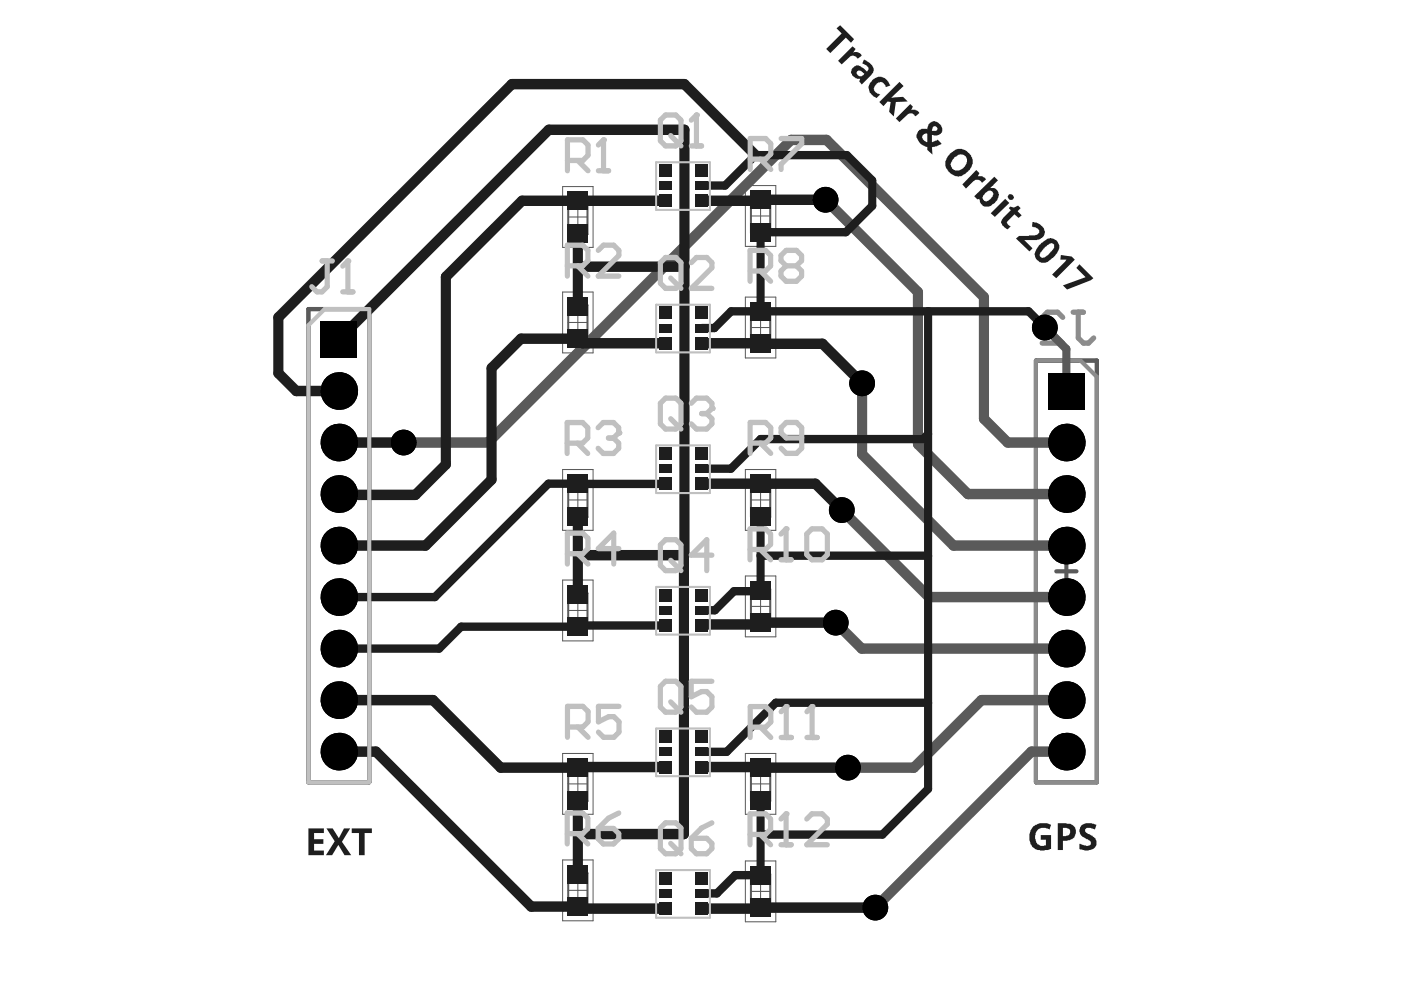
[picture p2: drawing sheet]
<svg xmlns="http://www.w3.org/2000/svg" width="297mm" height="210mm" viewBox="0 0 297 210" stroke-linecap="round" stroke-linejoin="round" font-family="sans-serif">
<path d="M65.4 65.5h12.9v100.4h-12.9zM219.6 76.5h12.9v89.4h-12.9zM69.7 115.7h4.3M71.8 113.5v4.3M226.1 119v4.3M223.9 121.1h4.3" fill="none" stroke="#5a5a5a" stroke-width=".87"/>
<g fill="none" stroke="#5a5a5a" stroke-width=".22">
<path d="M119.3 39.6h6.4v12.9h-6.4zM158 39.3h6.5v12.9h-6.5zM120.5 46h4.1M122.5 44v4.1M159.2 45.8h4.1M161.3 43.8v4M119.3 61.9h6.4v12.9h-6.4zM120.5 68.4h4.1M122.5 66.3v4.1M158 63h6.5v12.9h-6.5zM159.2 69.4h4.1M161.3 67.4v4.1"/>
<path d="M119.3 99.5h6.4v12.9h-6.4zM158 99.5h6.5v12.9h-6.5zM120.5 106h4.1M122.5 104v4M159.2 106h4.1M161.3 104v4M119.3 123h6.4v12.9h-6.4zM120.5 129.4h4.1M122.5 127.4v4.1M158 122.1h6.5v12.9h-6.5zM159.2 128.6h4.1M161.3 126.5v4.1"/>
<path d="M119.3 159.8h6.4v12.9h-6.4zM158 159.8h6.5v12.9h-6.5zM120.5 166.2h4.1M122.5 164.2v4M159.2 166.2h4.1M161.3 164.2v4M119.3 182.3h6.4v12.9h-6.4zM120.5 188.8h4.1M122.5 186.7v4.1M158 182.5h6.5v12.9h-6.5zM159.2 189h4.1M161.3 187v4"/>
</g>
<path d="M120.5 42.4h4.1v7.3h-4.1zM159.2 42.1h4.1v7.3h-4.1zM120.5 64.7h4.1v7.3h-4.1zM159.2 65.8h4.1v7.3h-4.1zM120.5 102.3h4.1v7.4h-4.1zM159.2 102.3h4.1v7.4h-4.1zM120.5 125.8h4.1v7.3h-4.1zM159.2 124.9h4.1v7.3h-4.1zM120.5 162.5h4.1v7.4h-4.1zM159.2 162.5h4.1v7.4h-4.1zM120.5 185.1h4.1v7.3h-4.1zM159.2 185.3h4.1v7.3h-4.1z" fill="none" stroke="#5a5a5a" stroke-width=".44"/>
<path d="M219.6 76.5h9.5l3.4 3.4v86h-12.9z" fill="none" stroke="#8c8c8c" stroke-width=".87"/>
<path d="M225.3 67.3l-1.1-1.1h-2.1l-1.1 1.1v1.1l4.3 4.3h-4.3M227.5 66.2h2.2M228.6 66.2v5.5l1.1 1h1.1l1.1-1" fill="none" stroke="#8c8c8c" stroke-width="1.1"/>
<path d="M175 42.4l19.6 19.5v32.3l10.6 10.6h20.9M85.6 93.8h17.9l64.2-64.1h7.6l33.3 33.3v25.8l5.1 5h12.4M182.8 81.3v15l19.4 19.4h23.9M178.5 108.1l18.4 18.5h29.2M177.2 132l5.5 5.5h43.4M226.1 159.4h-7.4l-33.1 33M226.1 148.4h-18l-14.3 14.4h-14" fill="none" stroke="#5a5a5a" stroke-width="2.2"/>
<path d="M221.5 69.4l4.6 4.6v8.9" fill="none" stroke="#5a5a5a" stroke-width="1.7"/>
<g fill="#000">
<circle cx="175" cy="42.4" r="2.73"/>
<circle cx="221.5" cy="69.4" r="2.73"/>
<circle cx="71.8" cy="82.9" r="3.9"/>
<circle cx="71.8" cy="93.8" r="3.9"/>
<circle cx="85.6" cy="93.8" r="2.73"/>
<circle cx="182.8" cy="81.3" r="2.73"/>
<circle cx="226.1" cy="93.8" r="3.9"/>
<circle cx="71.8" cy="104.8" r="3.9"/>
<circle cx="71.8" cy="115.7" r="3.9"/>
<circle cx="178.5" cy="108.1" r="2.73"/>
<circle cx="226.1" cy="115.7" r="3.9"/>
<circle cx="226.1" cy="104.8" r="3.9"/>
<circle cx="71.8" cy="126.6" r="3.9"/>
<circle cx="71.8" cy="137.5" r="3.9"/>
<circle cx="177.2" cy="132" r="2.73"/>
<circle cx="226.1" cy="137.5" r="3.9"/>
<circle cx="226.1" cy="126.6" r="3.9"/>
<circle cx="71.8" cy="148.4" r="3.9"/>
<circle cx="71.8" cy="159.4" r="3.9"/>
<circle cx="226.1" cy="148.4" r="3.9"/>
<circle cx="226.1" cy="159.4" r="3.9"/>
<circle cx="179.8" cy="162.8" r="2.73"/>
<circle cx="185.6" cy="192.4" r="2.73"/>
</g>
<g fill="#000">
<path d="M68 68.1h7.7v7.8h-7.7z" fill-rule="evenodd"/>
<path d="M222.2 79h7.8v7.8h-7.8z" fill-rule="evenodd"/>
</g>
<g fill="none" stroke="#1e1e1e" stroke-width="2.2">
<path d="M160.2 32.9l-15.1-15.1h-36.6l-49.5 49.5v11.8l3.8 3.8h9M122.5 49.4v15.5M122.5 56.5h22.6M141 42.6h-30.3l-16.2 16.1v39.8l-6.4 6.4h-16.1l-.2-.1M175 42.4h-13.7l-.3 .2h-12.2M71.8 72l44.6-44.5h28.7v90.3l-.1-.1M141 72.8h-17.5l-1-1h-12l-6.3 6.2v23.7l-14 14h-18.4M148.8 72.8l25.6 .1 8.4 8.4M71.8 93.8h13.8M122.5 109.4v16.6M122.5 117.7h22.5M145 117.7v59.1h-22.4l-.1 .2"/>
<path d="M148.8 102.6h24.1l5.6 5.5M177.2 132h-15.9v.4h-12.3l-.2 .2M71.8 159.4h7.9l32.9 32.8h9.9l.4 .4h18.1M71.8 148.4h20l14.4 14.4 34.8-.2M122.5 169.6v15.7M148.8 162.6l31 .2M185.6 192.4h-24.3l-.3 .2h-12.2"/>
</g>
<path d="M148.8 39.3h4.9l6.5-6.4h19.4l5.3 5.4v5.3l-5.6 5.6h-18v16.8M196.8 66v101.3l-9.7 9.7h-25.8M221.5 69.4l-3.4-3.4h-63.1l-3.5 3.6h-2.7M196.8 92l-1.1 1.1h-34.4l-6.3 6.3h-6.2M141 102.6h-24.7l-24.1 24h-20.4M161.3 109.4v15.7l-.3 .2h-5.4l-4 4.1h-2.8M161.3 117.8h35.5M141 132.6h-18.2l-.3 .3h-24.7l-4.7 4.6h-21.3M196.8 149h-32.3l-10.4 10.4h-5.3M161.3 169.6v16h-5.4l-3.9 3.8h-3.2" fill="none" stroke="#1e1e1e" stroke-width="1.7"/>
<g fill="#1e1e1e">
<path d="M65.4 175.6h3.3v1h-2.1v1.3h2v1h-2v1.4h2.1v1h-3.3z"/>
<path d="M69.2 175.6h1.3l1.3 2.1 1.1-2.1h1.3l-1.7 2.9 2 2.8h-1.5l-1.3-2.2-1.3 2.2h-1.3l1.9-2.9z"/>
<path d="M74.6 175.6h4.2v1h-1.5v4.7h-1.2v-4.7h-1.5z"/>
<path d="M219 175.2a4.1 4.1 0 0 1 2.9-.7l.9 .4-.3 1a1.89 1.89 0 0 0-2.8 .6 2.03 2.03 0 0 0 1 2.9l1.1-.2v-1.2h-1.1v-.9h2.1v2.9l-.3 .1a4 4 0 0 1-3.2-.2 3.3 3.3 0 0 1-.4-4.5z"/>
<path d="M229.2 175.1a3.2 3.2 0 0 1 3.3-.2l-.4 1a2.07 2.07 0 0 0-1.8-.3 .61 .61 0 0 0-.2 .7 .61 .61 0 0 0 .5 .4l.3 .1a2.94 2.94 0 0 1 1.6 1.5 1.73 1.73 0 0 1-1.8 2h-.7l-1.1-.3v-1.1l1.6 .5a.66 .66 0 0 0 .8-.6 .66 .66 0 0 0-.6-.8l-.5-.2a2.1 2.1 0 0 1-1.3-1.7z"/>
<path d="M177.4 6l.7-.6 3 2.9-.7 .8-1.1-1.1-3.3 3.3-.8-.9 3.3-3.3z"/>
<path d="M177.7 12.9l3.1-3.1 .6 .6-.4 .7a1.56 1.56 0 0 1 1.7 .7l-.9 .7a1.14 1.14 0 0 0-1.7-.4l-1.6 1.6z"/>
<path d="M184.9 17l.8-.5a2.08 2.08 0 0 1 2.7 1l.3 .6-.8 .4-.2-.1a1.15 1.15 0 0 0-1-1 1.15 1.15 0 0 0-1.1 .7 1.17 1.17 0 0 0-.1 1.3 1.17 1.17 0 0 0 1 .6h.2l-.8 .8-.2-.2a2.79 2.79 0 0 1-1.6-1.9l.1-.7z"/>
<path d="M186.4 21.6l4.3-4.2 .9 .8-2.6 2.6 2.5-.3 1 1-2.6 .1-.4 3.1-1-1 .3-2.1-.6-.1-.9 1z"/>
<path d="M189.9 25.1l3.1-3 .5 .5-.3 .8a1.73 1.73 0 0 1 1.8 .5l-.9 .8a1.01 1.01 0 0 0-1.8-.3l-1.6 1.5z"/>
<path d="M207 36l.6 .7-.3 .7a1.44 1.44 0 0 1 1.8 .6l-.9 .8a1.12 1.12 0 0 0-1.9-.4l-1.5 1.6-.8-.9z"/>
<path d="M213.9 44.1l.3-.3 .8 .2 .9-.4 .5 .5-.7 .7 .9 .9-.6 .5-.9-.8-1.7 1.8 .4 .5 .5 .3-.6 .6a2.03 2.03 0 0 1-1.5-1.6l.5-.8 1.6-1.6z"/>
<path d="M215.4 50.6l.7-.6h2v-.1a2.38 2.38 0 0 0 2.1-.4v-.1a.61 .61 0 0 0-.4-1l-.2-.2-.8-.1 .1-1a2.64 2.64 0 0 1 2.6 2.3 2.14 2.14 0 0 1-2.4 1.5h-1.9l1.7 1.7-.6 .7z"/>
<path d="M224.9 54.1l2.3 .3 .7 .7-4 3.9-.8-.8 3-3.1h-1.3z"/>
<path d="M228.9 56l2.9 3-.5 .4-5.1 2-.8-.9 4.8-1.7-2-2z"/>
<path d="M225.4 175.5v1.8h.4a.9 .9 0 0 0 1-.6 .9 .9 0 0 0-.3-1.1zM224.3 174.5h1.8v.2a1.74 1.74 0 0 1 1.7 .7 1.74 1.74 0 0 1 .1 1.9l-.1 .2a3.2 3.2 0 0 1-1.9 .8h-.5v1.9h-1.1z"/>
<path d="M180.8 14.4l.2-.1a1.2 1.2 0 0 1 1.8 0l1 .9 .1-.2a.58 .58 0 0 0-.1-1l-1-.6 .4-.7a2.89 2.89 0 0 1 2 2.2l-.1 .5-.3 .4-2.1 2.1-.5-.6 .2-.6a1.92 1.92 0 0 1-2-1.5zM181.7 15.1a.81 .81 0 0 0 .3 .9 .81 .81 0 0 0 1-.1l.3-.3-.6-.4a.81 .81 0 0 0-1-.1z"/>
<path d="M194.6 27.9l.8-.6 1.2 .1a1.69 1.69 0 0 1 1.5-1.7v.1v-.1a1.96 1.96 0 0 1 1.6 2.5l-.6 .3a1.63 1.63 0 0 1-1.5 .1v1.5l1-.3 .2-.2 .9 .9-1 .5-1.1 .2 .1 1.6-1.1-1v-.7h-.1a2.7 2.7 0 0 1-2.2-2.5zM195.6 28.6a1.15 1.15 0 0 0 1 1.5v-1.7l-.3-.1zM197.8 26.9l-.2 .8h.4a.53 .53 0 0 0 .8-.4 .53 .53 0 0 0-.7-.5z"/>
<path d="M201.4 32.6a3.7 3.7 0 0 1 2.5-1l.1 .1a2.6 2.6 0 0 1 1.9 3.8l-.2 .3a3.9 3.9 0 0 1-2.6 1.7v-.1a2.99 2.99 0 0 1-2.7-3.2zM202.3 33.4a1.82 1.82 0 0 0-.4 2.3 1.7 1.7 0 0 0 2.7-.5 1.42 1.42 0 0 0-.6-2.4l-.3-.1-.4 .1z"/>
<path d="M206.6 41.6l4.2-4.1 .8 .7-1.7 1.7a1.46 1.46 0 0 1 1.6 .6 1.46 1.46 0 0 1 0 1.7v.2a4 4 0 0 1-2.1 1.4 1.35 1.35 0 0 1-1.6-1.1l-.2-.5-.4 .1zM208.7 41.1v.1a.79 .79 0 0 0-.2 1.2 .79 .79 0 0 0 1.2 0l.4-.3a.83 .83 0 0 0 .4-1.2 .83 .83 0 0 0-1.1-.4z"/>
<path d="M213.8 41.4a.66 .66 0 0 1 .9-.1 .66 .66 0 0 1 .1 1 .68 .68 0 0 1-.9-.1 .68 .68 0 0 1-.1-.8zM210.1 45.2l3-3 .9 .8-3.1 3z"/>
<path d="M220.2 52.1l.2-.2a5.2 5.2 0 0 1 2.4-1.4 1.96 1.96 0 0 1 1.7 1.4 1.96 1.96 0 0 1-.7 2.1l-.7 .7a2.08 2.08 0 0 1-2.8 .8 1.98 1.98 0 0 1-.3-3.1zM221.1 52.9l-.3 .5a.68 .68 0 0 0-.3 1 .68 .68 0 0 0 1 .1l.6-.3 .4-.6a1.62 1.62 0 0 0 .9-1.8 .69 .69 0 0 0-1.1 .1l-.3 .1z"/>
</g>
<g fill="#000">
<circle cx="175" cy="42.4" r="2.73"/>
<circle cx="221.5" cy="69.4" r="2.73"/>
<circle cx="71.8" cy="82.9" r="3.9"/>
<circle cx="71.8" cy="93.8" r="3.9"/>
<circle cx="85.6" cy="93.8" r="2.73"/>
<circle cx="182.8" cy="81.3" r="2.73"/>
<circle cx="226.1" cy="93.8" r="3.9"/>
<circle cx="71.8" cy="104.8" r="3.9"/>
<circle cx="71.8" cy="115.7" r="3.9"/>
<circle cx="178.5" cy="108.1" r="2.73"/>
<circle cx="226.1" cy="115.7" r="3.9"/>
<circle cx="226.1" cy="104.8" r="3.9"/>
<circle cx="71.8" cy="126.6" r="3.9"/>
<circle cx="71.8" cy="137.5" r="3.9"/>
<circle cx="177.2" cy="132" r="2.73"/>
<circle cx="226.1" cy="137.5" r="3.9"/>
<circle cx="226.1" cy="126.6" r="3.9"/>
<circle cx="71.8" cy="148.4" r="3.9"/>
<circle cx="71.8" cy="159.4" r="3.9"/>
<circle cx="226.1" cy="148.4" r="3.9"/>
<circle cx="226.1" cy="159.4" r="3.9"/>
<circle cx="179.8" cy="162.8" r="2.73"/>
<circle cx="185.6" cy="192.4" r="2.73"/>
</g>
<g fill="#000">
<path d="M68 68.1h7.7v7.8h-7.7z" fill-rule="evenodd"/>
<path d="M222.2 79h7.8v7.8h-7.8z" fill-rule="evenodd"/>
</g>
<g fill="#1e1e1e">
<path d="M120.4 190.3h4.3v3.9h-4.3z" fill-rule="evenodd"/>
<path d="M120.4 183.4h4.3v3.9h-4.3z" fill-rule="evenodd"/>
<path d="M120.4 130.9h4.3v3.9h-4.3z" fill-rule="evenodd"/>
<path d="M120.4 40.6h4.3v3.9h-4.3z" fill-rule="evenodd"/>
<path d="M139.8 191.4h2.5v2.5h-2.5z" fill-rule="evenodd"/>
<path d="M139.8 188.6h2.5v1.7h-2.5z" fill-rule="evenodd"/>
<path d="M139.8 154.9h2.5v2.6h-2.5z" fill-rule="evenodd"/>
<path d="M139.8 158.5h2.5v1.8h-2.5z" fill-rule="evenodd"/>
<path d="M139.8 131.3h2.5v2.6h-2.5z" fill-rule="evenodd"/>
<path d="M139.8 128.5h2.5v1.8h-2.5z" fill-rule="evenodd"/>
<path d="M139.8 101.3h2.5v2.6h-2.5z" fill-rule="evenodd"/>
<path d="M139.8 94.9h2.5v2.5h-2.5z" fill-rule="evenodd"/>
<path d="M139.8 68.7h2.5v1.7h-2.5z" fill-rule="evenodd"/>
<path d="M139.8 41.3h2.5v2.6h-2.5z" fill-rule="evenodd"/>
<path d="M139.8 34.8h2.5v2.6h-2.5z" fill-rule="evenodd"/>
<path d="M147.5 191.4h2.6v2.5h-2.6z" fill-rule="evenodd"/>
<path d="M147.5 188.6h2.6v1.7h-2.6z" fill-rule="evenodd"/>
<path d="M147.5 154.9h2.6v2.6h-2.6z" fill-rule="evenodd"/>
<path d="M147.5 158.5h2.6v1.8h-2.6z" fill-rule="evenodd"/>
<path d="M147.5 131.3h2.6v2.6h-2.6z" fill-rule="evenodd"/>
<path d="M147.5 128.5h2.6v1.8h-2.6z" fill-rule="evenodd"/>
<path d="M147.5 101.3h2.6v2.6h-2.6z" fill-rule="evenodd"/>
<path d="M147.5 94.9h2.6v2.5h-2.6z" fill-rule="evenodd"/>
<path d="M147.5 68.7h2.6v1.7h-2.6z" fill-rule="evenodd"/>
<path d="M147.5 41.3h2.6v2.6h-2.6z" fill-rule="evenodd"/>
<path d="M147.5 34.8h2.6v2.6h-2.6z" fill-rule="evenodd"/>
<path d="M120.4 167.7h4.3v3.9h-4.3z" fill-rule="evenodd"/>
<path d="M120.4 160.8h4.3v3.9h-4.3z" fill-rule="evenodd"/>
<path d="M120.4 107.5h4.3v3.9h-4.3z" fill-rule="evenodd"/>
<path d="M120.4 124.1h4.3v3.8h-4.3z" fill-rule="evenodd"/>
<path d="M120.4 47.5h4.3v3.9h-4.3z" fill-rule="evenodd"/>
<path d="M120.4 63h4.3v3.9h-4.3z" fill-rule="evenodd"/>
<path d="M139.8 184.9h2.5v2.6h-2.5z" fill-rule="evenodd"/>
<path d="M139.8 161.3h2.5v2.6h-2.5z" fill-rule="evenodd"/>
<path d="M139.8 124.9h2.5v2.6h-2.5z" fill-rule="evenodd"/>
<path d="M139.8 98.5h2.5v1.7h-2.5z" fill-rule="evenodd"/>
<path d="M139.8 71.5h2.5v2.6h-2.5z" fill-rule="evenodd"/>
<path d="M139.8 38.5h2.5v1.7h-2.5z" fill-rule="evenodd"/>
<path d="M139.8 65h2.5v2.6h-2.5z" fill-rule="evenodd"/>
<path d="M147.5 184.9h2.6v2.6h-2.6z" fill-rule="evenodd"/>
<path d="M147.5 161.3h2.6v2.6h-2.6z" fill-rule="evenodd"/>
<path d="M147.5 124.9h2.6v2.6h-2.6z" fill-rule="evenodd"/>
<path d="M147.5 98.5h2.6v1.7h-2.6z" fill-rule="evenodd"/>
<path d="M147.5 71.5h2.6v2.6h-2.6z" fill-rule="evenodd"/>
<path d="M147.5 38.5h2.6v1.7h-2.6z" fill-rule="evenodd"/>
<path d="M147.5 65h2.6v2.6h-2.6z" fill-rule="evenodd"/>
<path d="M120.4 100.6h4.3v3.9h-4.3z" fill-rule="evenodd"/>
<path d="M120.4 69.9h4.3v3.8h-4.3z" fill-rule="evenodd"/>
<path d="M159.1 190.5h4.3v3.9h-4.3z" fill-rule="evenodd"/>
<path d="M159.1 130.1h4.3v3.9h-4.3z" fill-rule="evenodd"/>
<path d="M159.1 40.4h4.3v3.9h-4.3z" fill-rule="evenodd"/>
<path d="M159.1 183.6h4.3v3.9h-4.3z" fill-rule="evenodd"/>
<path d="M159.1 167.7h4.3v3.9h-4.3z" fill-rule="evenodd"/>
<path d="M159.1 160.8h4.3v3.9h-4.3z" fill-rule="evenodd"/>
<path d="M159.1 107.5h4.3v3.9h-4.3z" fill-rule="evenodd"/>
<path d="M159.1 123.2h4.3v3.9h-4.3z" fill-rule="evenodd"/>
<path d="M159.1 71h4.3v3.8h-4.3z" fill-rule="evenodd"/>
<path d="M159.1 47.3h4.3v3.9h-4.3z" fill-rule="evenodd"/>
<path d="M159.1 64.1h4.3v3.8h-4.3z" fill-rule="evenodd"/>
<path d="M159.1 100.6h4.3v3.9h-4.3z" fill-rule="evenodd"/>
</g>
<path d="M139.1 34.4h11.4v10.1h-11.4zM139.1 64.6h11.4v10.1h-11.4zM139.1 94.4h11.4v10.1h-11.4zM139.1 124.4h11.4v10.2h-11.4zM139.1 154.5h11.4v10.1h-11.4zM139.1 184.5h11.4v10.1h-11.4z" fill="none" stroke="#c0c0c0" stroke-width=".44"/>
<path d="M65.4 69l3.4-3.5h9.5v100.4h-12.9z" fill="none" stroke="#c0c0c0" stroke-width=".87"/>
<path d="M68.3 55.3h2.2M69.4 55.3v5.5l-1.1 1.1h-1.1l-1.1-1.1M73.8 55.3v6.6M72.7 61.9h2.1" fill="none" stroke="#c0c0c0" stroke-width="1.1"/>
<circle cx="73.8" cy="55.3" r=".55" fill="#c0c0c0"/>
<path d="M73.8 55.3l-1.1 1.1M140 85.5l1.1-1.1h2.2l1.1 1.1v4.4l-1.1 1.1h-2.2l-1.1-1.1zM142.2 88.8l2.2 2.2M146.6 85.5l1.1-1.1h2.1l1.1 1.1v1.1M140 115.5l1.1-1.1h2.2l1.1 1.1v4.4l-1.1 1.1h-2.2l-1.1-1.1zM142.2 118.8l2.2 2.2M150.9 117.7h-4.3l3.2-3.3v6.6M140 145.5l1.1-1.1h2.2l1.1 1.1v4.4l-1.1 1.1h-2.2l-1.1-1.1zM142.2 148.8l2.2 2.2M150.9 144.4h-4.3v3.3l2.2-1.1h1l1.1 1.1v2.2l-1.1 1.1h-2.1l-1.1-1.1" fill="none" stroke="#c0c0c0" stroke-width="1.1"/>
<circle cx="150.9" cy="86.6" r=".55" fill="#c0c0c0"/>
<path d="M140 25.5l1.1-1.1h2.2l1.1 1.1v4.3l-1.1 1.1h-2.2l-1.1-1.1zM142.2 28.8l2.2 2.1M146.6 30.9h2.2M147.7 24.4v6.5M140 55.7l1.1-1.1h2.2l1.1 1.1v4.4l-1.1 1h-2.2l-1.1-1zM142.2 59l2.2 2.1M146.6 55.7l1.1-1.1h2.1l1.1 1.1v1.1l-4.3 4.3h4.3M148.8 87.7h1M149.8 87.7l1.1 1.1v1.1l-1.1 1.1h-2.1l-1.1-1.1M150.9 86.6l-1.1 1.1" fill="none" stroke="#c0c0c0" stroke-width="1.1"/>
<circle cx="147.7" cy="24.4" r=".55" fill="#c0c0c0"/>
<path d="M147.7 24.4l-1.1 1.1M159.1 154.2h3.2l1.1-1.1v-2.2l-1.1-1.1h-3.2v6.6M161.2 154.2l2.2 2.2M165.6 156.4h2.2M166.7 149.8v6.6" fill="none" stroke="#c0c0c0" stroke-width="1.1"/>
<circle cx="166.7" cy="149.8" r=".55" fill="#c0c0c0"/>
<path d="M166.7 149.8l-1.1 1.1M171.1 156.4h2.2M172.2 149.8v6.6" fill="none" stroke="#c0c0c0" stroke-width="1.1"/>
<circle cx="172.2" cy="149.8" r=".55" fill="#c0c0c0"/>
<path d="M159 116.5h3.3l1.1-1.1v-2.2l-1.1-1.1h-3.3v6.6M161.2 116.5l2.2 2.2M165.6 118.7h2.2M166.7 112.1v6.6M172.2 149.8l-1.1 1.1" fill="none" stroke="#c0c0c0" stroke-width="1.1"/>
<circle cx="166.7" cy="112.1" r=".55" fill="#c0c0c0"/>
<g fill="none" stroke="#c0c0c0" stroke-width="1.1">
<path d="M159 57.5h3.3l1.1-1.1v-2.2l-1.1-1.1h-3.3v6.5M161.2 57.5l2.2 2.1M166.7 56.4l-1.1-1.1v-1.1l1.1-1.1h2.2l1.1 1.1v1.1l-1.1 1.1M166.7 56.4l-1.1 1.1v1l1.1 1.1h2.2l1.1-1.1v-1l-1.1-1.1M166.7 56.4h2.2M159 93.9h3.3l1.1-1v-2.2l-1.1-1.1h-3.3v6.5M161.2 93.9l2.2 2.2M170 92.9h-3.3l-1.1-1.1v-1.1l1.1-1.1h2.2l1.1 1.1v4.3l-1.1 1.1h-2.2l-1.1-1.1M166.7 112.1l-1.1 1.1M171 113.2l1.1-1.1h2.2l1.1 1.1v4.4l-1.1 1.1h-2.2l-1.1-1.1zM140 175.6l1.1-1.1h2.2l1.1 1.1v4.3l-1.1 1.1h-2.2l-1.1-1.1zM142.2 178.8l2.2 2.2"/>
<path d="M146.6 177.7h3.2l1.1 1.1v1.1l-1.1 1.1h-2.1l-1.1-1.1zM150.9 174.5l-2.1 1.1-2.2 2.1M159 176.9h3.3l1.1-1.1v-2.2l-1.1-1h-3.3v6.5M161.2 176.9l2.2 2.2M165.6 179.1h2.2M166.7 172.6v6.5"/>
</g>
<circle cx="166.7" cy="172.6" r=".55" fill="#c0c0c0"/>
<g fill="none" stroke="#c0c0c0" stroke-width="1.1">
<path d="M159.1 33.7h3.2l1.1-1v-2.2l-1.1-1.1h-3.2v6.5M161.2 33.7l2.2 2.2M165.6 29.4h4.4v1.1l-4.4 4.3v1.1M120.2 94h3.3l1.1-1.1v-2.2l-1.1-1.1h-3.3v6.5M122.4 94l2.2 2.1M126.8 90.7l1.1-1.1h2.2l1.1 1.1v1.1M120.3 117.4h3.3l1.1-1.1v-2.2l-1.1-1.1h-3.3v6.6M122.5 117.4l2.2 2.2M131.2 116.3h-4.4l3.3-3.3v6.6M120.3 154.1h3.3l1.1-1.1v-2.1l-1.1-1.1h-3.3v6.5M122.5 154.1l2.2 2.2M131.2 149.8h-4.3v3.2l2.2-1.1h1.1l1 1.1v2.2l-1 1.1h-2.2l-1.1-1.1"/>
<path d="M166.7 172.6l-1.1 1M171 173.6l1.1-1h2.2l1.1 1v1.1l-4.4 4.4h4.4"/>
</g>
<circle cx="131.2" cy="91.8" r=".55" fill="#c0c0c0"/>
<g fill="none" stroke="#c0c0c0" stroke-width="1.1">
<path d="M120.3 34h3.3l1.1-1.1v-2.2l-1.1-1h-3.3v6.5M122.5 34l2.2 2.2M126.9 36.2h2.1M128 29.7v6.5M120.3 56.4h3.3l1.1-1.1v-2.2l-1.1-1.1h-3.3v6.5M122.5 56.4l2.2 2.1M126.8 53.1l1.1-1.1h2.2l1.1 1.1v1.1l-4.4 4.3h4.4M129 92.9h1.1M130.1 92.9l1.1 1.1v1.1l-1.1 1h-2.2l-1.1-1M131.2 91.8l-1.1 1.1M120.3 176.7h3.2l1.1-1v-2.2l-1.1-1.1h-3.2v6.5M122.5 176.7l2.1 2.2"/>
<path d="M126.8 175.7h3.3l1.1 1v1.1l-1.1 1.1h-2.2l-1.1-1.1zM131.2 172.4l-2.2 1.1-2.2 2.2"/>
</g>
<circle cx="128" cy="29.7" r=".55" fill="#c0c0c0"/>
<path d="M128 29.7l-1.1 1" fill="none" stroke="#c0c0c0" stroke-width="1.1"/>
</svg>
